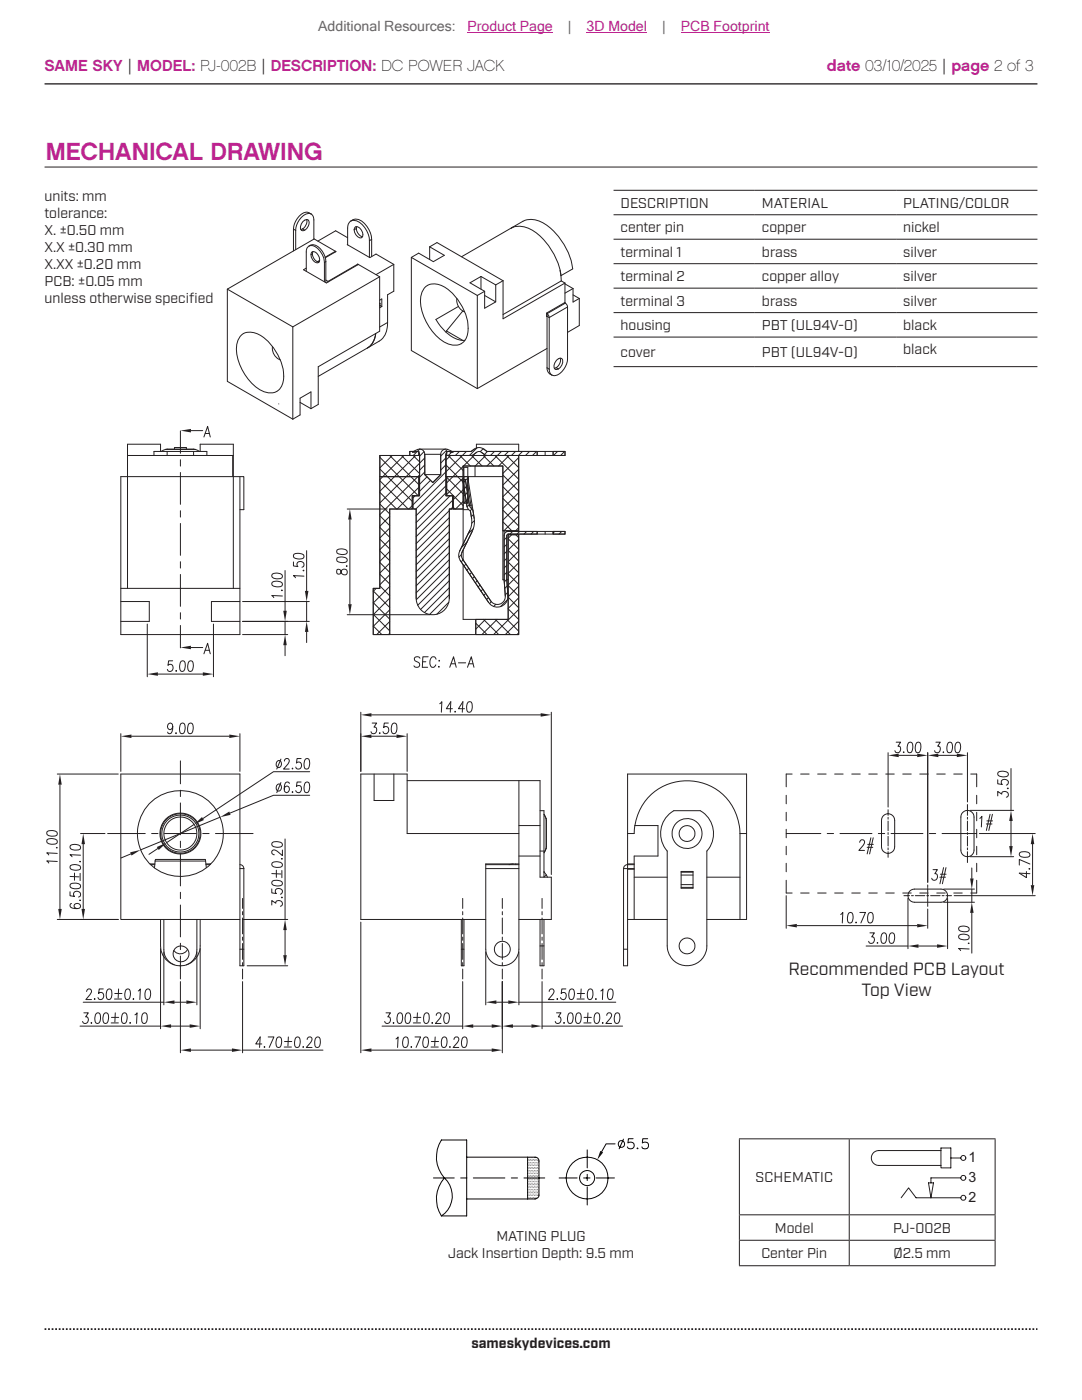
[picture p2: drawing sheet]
<svg xmlns="http://www.w3.org/2000/svg" width="216mm" height="279mm" viewBox="0 0 216 279" stroke-linecap="round" stroke-linejoin="round" font-family="sans-serif">
<defs><g id="words">
<text font-size="4.9" fill="#bd238f" x="9.1" y="31.9">MECHANICAL DRAWING</text>
<g font-size="3.5" fill="#231f20">
<text x="157.3" y="194.6">Recommended PCB Layout</text>
<text x="171.9" y="198.8">Top View</text>
</g>
<g font-size="3.2" fill="#bd238f">
<text x="8.9" y="14.3">SAME SKY | MODEL: PJ-002B | DESCRIPTION: DC POWER JACK</text>
<text x="165" y="14.3">date 03/10/2025 | page 2 of 3</text>
</g>
<g font-size="2.8" fill="#63676b">
<text x="63.5" y="6.1">Additional Resources:</text>
<text x="113.3" y="6.1">|</text>
<text x="132.1" y="6.1">|</text>
</g>
<g font-size="2.8" fill="#bd238f">
<text x="93.3" y="6.1">Product Page</text>
<text x="117.1" y="6.1">3D Model</text>
<text x="135.8" y="6.1">PCB Footprint</text>
</g>
<g font-size="2.8" fill="#231f20">
<text x="8.9" y="40.2">units: mm</text>
<text x="123.8" y="41.4">DESCRIPTION</text>
<text x="152" y="41.4">MATERIAL</text>
<text x="180.2" y="41.4">PLATING/COLOR</text>
<text x="8.9" y="43.6">tolerance:</text>
<text x="8.9" y="47">X. ±0.50 mm</text>
<text x="123.8" y="46.3">center pin</text>
<text x="152" y="46.3">copper</text>
<text x="180.2" y="46.3">nickel</text>
<text x="8.9" y="50.4">X.X ±0.30 mm</text>
<text x="8.9" y="53.8">X.XX ±0.20 mm</text>
<text x="123.8" y="51.2">terminal 1</text>
<text x="152" y="51.2">brass</text>
<text x="180.2" y="51.2">silver</text>
<text x="8.9" y="57.1">PCB: ±0.05 mm</text>
<text x="123.8" y="56.1">terminal 2</text>
<text x="152" y="56.1">copper alloy</text>
<text x="180.2" y="56.1">silver</text>
<text x="8.9" y="60.5">unless otherwise specif</text>
<text x="37.7" y="60.5">ied</text>
<text x="123.8" y="61">terminal 3</text>
<text x="123.8" y="65.9">housing</text>
<text x="152" y="61">brass</text>
<text x="152" y="65.9">PBT (UL94V-0)</text>
<text x="180.2" y="61">silver</text>
<text x="180.2" y="65.9">black</text>
<text x="123.8" y="71.3">cover</text>
<text x="152" y="71.3">PBT (UL94V-0)</text>
<text x="180.2" y="70.7">black</text>
<text x="193.3" y="231.9">1</text>
<text x="150.8" y="235.9">SCHEMATIC</text>
<text x="193.3" y="235.9">3</text>
<text x="193.3" y="239.8">2</text>
<text x="89.4" y="251.1">Jack Insertion Depth: 9.5 mm</text>
<text x="99" y="247.7">MATING PLUG</text>
<text x="151.9" y="251.1">Center Pin</text>
<text x="154.6" y="246">Model</text>
<text x="178.2" y="246">PJ-002B</text>
<text x="178.3" y="251.1">Ø2.5 mm</text>
<text x="94.1" y="269">sameskydevices.com</text>
</g>
</g></defs>
<path d="M8.9 16.7h198.1" fill="none" stroke="#231f20" stroke-width=".26"/>
<path d="M8.9 265.3h198.1" fill="none" stroke="#231f20" stroke-width=".35" stroke-dasharray=".4 .4 .4 .4 .4 .4" stroke-dashoffset=".7" stroke-linecap="butt"/>
<g fill="none" stroke="#231f20" stroke-width=".2">
<path d="M36 86v4.5M36 91.7v1.3M36 94.3v6.4M55.6 80.6h.1M36 101.9v1.3M36 104.5v6.3M36 112.1v1.3M36 114.6v6.4M36 122.3v1.2M36 124.8v4.5M24.1 146.4v7.5M26.2 146.9h19.6"/>
<path d="M36 151.8v4.6M36 157.7v1.3M47.9 146.4v7.5M21.5 166.3h7.5M30.3 166.3h1.2M32.8 166.3h6.4M36 160.2v6.4M36 167.9v1.2M36 170.4v6.4M36 178.1v1.2M40.5 166.3h1.2M43 166.3h7.5"/>
<path d="M92.3 179.3v2M100.2 179.3v2M108.2 179.3v2M36 180.6v6.4M36 188.2v1.3M36 190.8v4.6M92.3 181.9v.7M92.3 183.2v3.2M92.3 187v.7M92.3 188.3v3.2M92.3 192.1v.6M92.3 193.4v2"/>
<path d="M100.2 181.9v.7M100.2 183.2v3.2M100.2 187v.7M100.2 188.3v3.2M100.2 192.1v.6M100.2 193.4v2M108.2 181.9v.7M108.2 183.2v3.2M108.2 187v.7M108.2 188.3v3.2M108.2 192.1v.6M108.2 193.4v2"/>
</g>
<g fill="#231f20">
<path d="M24.1 146.9l2.1-.3v.7z"/>
<path d="M45.8 146.6l2.1 .3-2.1 .4z"/>
</g>
<path d="M34.5 145a.55 .55 0 0 1-.9 .5 .64 .64 0 0 1-.1-.8 .64 .64 0 0 1 .8-.3 1.59 1.59 0 0 1-.4 2l-.4-.1v-.2M35.1 146.2v.2zM36.1 144.4l.4-.1a.99 .99 0 0 1 .4 1.2l-.2 .8-.4 .1a.99 .99 0 0 1-.5-1.2zM37.7 144.4l.4-.1a.99 .99 0 0 1 .4 1.2l-.2 .8-.5 .1a.95 .95 0 0 1-.4-1.2zM16.1 166.3h4.8M16.6 168.5v12.9M16.1 183.5h7.5" fill="none" stroke="#231f20" stroke-width=".2"/>
<g fill="#231f20">
<path d="M16.3 181.4h.7l-.4 2.1z"/>
<path d="M16.6 166.3l.4 2.2h-.7z"/>
</g>
<g fill="none" stroke="#231f20" stroke-width=".2">
<path d="M11.4 154.5h12.2M12 156.6v24.8M14 178v.8l.9 .1a.66 .66 0 0 1 .1-.9 .66 .66 0 0 1 .9 0 .66 .66 0 0 1 0 .9l-.2 .1M14 174.9l1.8 .1M14.1 176.4l.3-.1a2.06 2.06 0 0 1 1.6 .2l.1 .4a.99 .99 0 0 1-1.2 .5l-.8-.3zM14.1 172.8a1.96 1.96 0 0 1 1.9 0l.1 .4a1.19 1.19 0 0 1-1.7 .4l-.3-.2zM14.1 168.7a1.9 1.9 0 0 1 1.9 .1l.1 .4a.99 .99 0 0 1-1.2 .5l-.8-.3zM14.9 174.2v1.5M15.9 179.7h.2zM15.9 171.9l.2 .1zM16 174.3v1.4M16.1 170.7l-2.1-.1 .4 .4"/>
<path d="M11.4 183.5h12.2M14.3 180.3a.44 .44 0 0 0-.2 .7 1.94 1.94 0 0 0 1.9 .1 .6 .6 0 0 0-.5-.8 .6 .6 0 0 0-.6 .8l.5 .2"/>
</g>
<g fill="#231f20">
<path d="M11.6 181.4h.7l-.3 2.1z"/>
<path d="M12 154.5l.3 2.1h-.7z"/>
</g>
<path d="M9.4 167.6a1.9 1.9 0 0 1 1.9 .1l.1 .4a.99 .99 0 0 1-1.2 .4l-.8-.3zM9.4 165.9l.3-.1a2.06 2.06 0 0 1 1.6 .3l.1 .4a.99 .99 0 0 1-1.2 .4l-.8-.3zM11.2 169.2h.2zM11.4 171.9l-2.1-.1 .4 .4M11.4 170.3l-2.1-.1 .4 .4M32 189.3v16M39.9 189.3v16M16 204.8h16M34.1 204.8h3.7" fill="none" stroke="#231f20" stroke-width=".2"/>
<g fill="#231f20">
<path d="M37.8 204.4l2.1 .4-2.1 .3z"/>
<path d="M32 204.8l2.1-.4v.7z"/>
</g>
<g fill="none" stroke="#231f20" stroke-width=".2">
<path d="M32.7 190v10.5M39.3 190v10.5M16.6 200h16.1M16.7 202.1h.9l-.5 .8a.63 .63 0 0 1 .4 1 .63 .63 0 0 1-1 0M18.2 204v.3zM19.2 202.2l.4-.1a.99 .99 0 0 1 .5 1.2l-.3 .8-.4 .2a.99 .99 0 0 1-.5-1.3zM20.8 202.2l.4-.1a.95 .95 0 0 1 .4 1.2l-.2 .8-.4 .2a.99 .99 0 0 1-.5-1.3zM22.2 204.1h1.4M22.2 203h1.5M23 202.1l-.1 1.9M24.5 202.2l.4-.1a.99 .99 0 0 1 .5 1.2l-.3 .8-.4 .2a.95 .95 0 0 1-.4-1.3zM26 204v.3z"/>
<path d="M26.9 202.5l.5-.4-.2 2.2M28.6 202.2l.4-.1a.99 .99 0 0 1 .4 1.2l-.3 .8-.4 .2a.99 .99 0 0 1-.4-1.3zM34.8 200h2.4"/>
</g>
<g fill="#231f20">
<path d="M37.2 199.7l2.1 .3-2.1 .4z"/>
<path d="M32.7 200l2.1-.3v.7z"/>
</g>
<g fill="none" stroke="#231f20" stroke-width=".2">
<path d="M17.3 197.9l.3-.5h.4l.2 .2a.74 .74 0 0 1-.2 .9l-.9 1h1.2M18.9 199.3v.2zM20.6 197.4h-.8l-.1 .9a.69 .69 0 0 1 1.1 .4 .69 .69 0 0 1-.9 .8l-.4-.4M21.5 197.5l.4-.1a.99 .99 0 0 1 .4 1.2l-.3 .8-.4 .1a.99 .99 0 0 1-.4-1.2zM22.8 199.4h1.5M22.9 198.3h1.4M23.7 197.4l-.1 1.8M25.2 197.5l.4-.1a.99 .99 0 0 1 .4 1.2l-.3 .8-.4 .1a1.24 1.24 0 0 1-.3-1.7zM26.6 199.3v.2zM27.6 197.8l.4-.4-.1 2.1M29.2 197.5l.4-.1a.99 .99 0 0 1 .4 1.2l-.3 .8-.4 .1a.99 .99 0 0 1-.4-1.2zM36 195.9v14.2"/>
<path d="M48.4 195.9v14.2M38.1 209.6h8.2M48.4 209.6h16"/>
</g>
<g fill="#231f20">
<path d="M36 209.6l2.1-.4v.7z"/>
<path d="M46.3 209.2l2.1 .4-2.1 .3z"/>
</g>
<g fill="none" stroke="#231f20" stroke-width=".2">
<path d="M48.4 179.3v2M56.9 167.4v16.1M48.4 181.9v.7M48.4 183.2v3.2M48.4 187v.7M48.4 188.3v3.2M48.4 192.1v.6M48.4 193.4v2M48.4 183.5h9M49.3 192.7h8.1M56.9 185.6v5M52.2 208.3h-1.2l.9-1.4-.1 2.1"/>
<path d="M52.8 208.9v.1zM53.5 206.9h1.2l-1 2.1M55.4 207.1l.4-.2a.95 .95 0 0 1 .4 1.3l-.3 .8h-.4a.94 .94 0 0 1-.4-1.1zM56.7 209h1.5M56.8 207.9h1.4M57.5 206.9v1.8M59.1 207.1l.4-.2a.99 .99 0 0 1 .4 1.3l-.3 .8h-.4a.91 .91 0 0 1-.4-1.1zM60.5 208.9v.1zM61.3 207.5v-.2a.52 .52 0 0 1 .8-.2l.2 .2-.1 .5-1.1 1.2h1.2M63.1 207.1l.4-.2a.99 .99 0 0 1 .4 1.3l-.3 .8h-.4a.94 .94 0 0 1-.4-1.1z"/>
</g>
<g fill="#231f20">
<path d="M56.5 190.6h.7l-.3 2.1z"/>
<path d="M56.9 183.5l.3 2.1h-.7z"/>
</g>
<g fill="none" stroke="#231f20" stroke-width=".2">
<path d="M54.2 177.4v.8l.9 .1-.2-.5a.75 .75 0 0 1 .8-.5 .75 .75 0 0 1 .7 .7l-.3 .4-.2 .1M54.2 174.3l1.9 .1M54.3 175.9a2.01 2.01 0 0 1 1.9 .1l.2 .4a.99 .99 0 0 1-1.3 .4l-.8-.3-.1-.2zM54.3 172.2a1.59 1.59 0 0 1 2.1 .3v.2a.99 .99 0 0 1-1.3 .4l-.8-.3-.1-.2zM54.3 168.2a2.01 2.01 0 0 1 1.9 .1l.2 .4a.99 .99 0 0 1-1.3 .4l-.8-.3-.1-.2zM55.1 173.7v1.4M56.1 179.1h.3zM56.1 171.4h.3zM56.2 173.7v1.5M56.4 169.6v1.2l-1.1-.9-.7-.3-.4 .3v.4l.5 .3M54.2 180.6v-.9l.8 .6a.63 .63 0 0 1 1-.5 .63 .63 0 0 1-.1 1.1M72 184v26.1"/>
<path d="M100.2 195.9v14.2M74.1 209.6h24"/>
</g>
<g fill="#231f20">
<path d="M98.1 209.2l2.1 .4-2.1 .3z"/>
<path d="M72 209.6l2.1-.4v.7z"/>
</g>
<g fill="none" stroke="#231f20" stroke-width=".2">
<path d="M92.3 195.9v9.4M100.2 195.9v9.4M76.2 204.8h16.1M79 207.3l.4-.4-.1 2.1M80.6 207.1l.4-.2a.99 .99 0 0 1 .5 1.3l-.3 .8h-.4a.94 .94 0 0 1-.5-1.1zM82.1 208.9v.1zM82.8 206.9h1.1l-.9 2.1M84.7 207.1l.4-.2a.99 .99 0 0 1 .4 1.3l-.3 .8h-.4a.94 .94 0 0 1-.4-1.1zM86 209h1.5M86.1 207.9h1.4M86.8 206.9l-.1 1.8M88.4 207.1l.4-.2a.99 .99 0 0 1 .4 1.3l-.3 .8h-.4a.94 .94 0 0 1-.4-1.1z"/>
<path d="M89.8 208.9v.1zM90.6 207.5l.3-.6h.4l.3 .4-.3 .7-.9 1h1.1M92.4 207.1l.4-.2a.95 .95 0 0 1 .4 1.3l-.3 .8h-.4a.94 .94 0 0 1-.4-1.1zM94.4 204.8h3.7"/>
</g>
<g fill="#231f20">
<path d="M98.1 204.4l2.1 .4-2.1 .3z"/>
<path d="M92.3 204.8l2.1-.4v.7z"/>
</g>
<g fill="none" stroke="#231f20" stroke-width=".2">
<path d="M100.2 195.9v9.4M108.2 195.9v9.4M77 202.1h.9l-.5 .8a.63 .63 0 0 1 .4 1 .63 .63 0 0 1-1 0M78.5 204v.3zM79.5 202.2l.4-.1a1.24 1.24 0 0 1 .3 1.8l-.1 .2-.5 .2a.99 .99 0 0 1-.4-1.3zM81.1 202.2l.4-.1a.99 .99 0 0 1 .4 1.2l-.2 .8-.4 .2a.99 .99 0 0 1-.5-1.3zM82.5 204.1h1.4M82.5 203h1.5M83.3 202.1l-.1 1.9M84.8 202.2l.4-.1a.99 .99 0 0 1 .4 1.2l-.2 .8-.5 .2a.99 .99 0 0 1-.4-1.3zM86.2 204v.3zM87 202.6l.4-.5h.3l.3 .4-.3 .8-.8 1h1.1"/>
<path d="M88.8 202.2l.5-.1a.95 .95 0 0 1 .4 1.2l-.3 .8-.4 .2a.99 .99 0 0 1-.4-1.3zM102.4 204.8h3.6M108.2 204.8h16"/>
</g>
<g fill="#231f20">
<path d="M100.2 204.8l2.2-.4v.7z"/>
<path d="M106 204.4l2.2 .4-2.2 .3z"/>
</g>
<g fill="none" stroke="#231f20" stroke-width=".2">
<path d="M96.9 190v10.5M103.5 190v10.5M99 200h2.4M103.5 200h19.4M111 202.1h.9l-.5 .8a.63 .63 0 0 1 .5 1 .63 .63 0 0 1-1.1 0M112.6 204l-.1 .3zM113.5 202.2l.4-.1a.99 .99 0 0 1 .5 1.2l-.3 .8-.4 .2a.99 .99 0 0 1-.5-1.3zM115.1 202.2l.4-.1a.99 .99 0 0 1 .5 1.2l-.3 .8-.4 .2a.95 .95 0 0 1-.4-1.3zM116.5 204.1h1.4M116.5 203h1.5M117.3 202.1l-.1 1.9M118.8 202.2l.4-.1a.99 .99 0 0 1 .5 1.2l-.3 .8-.4 .2a.99 .99 0 0 1-.5-1.3z"/>
<path d="M120.3 204v.3zM121.1 202.6l.3-.5h.3l.3 .2a.77 .77 0 0 1-.2 1l-.9 1h1.1M122.9 202.2l.4-.1a.99 .99 0 0 1 .4 1.2l-.3 .8-.4 .2a.99 .99 0 0 1-.4-1.3z"/>
</g>
<g fill="#231f20">
<path d="M96.9 200l2.1-.3v.7z"/>
<path d="M101.4 199.7l2.1 .3-2.1 .4z"/>
</g>
<g fill="none" stroke="#231f20" stroke-width=".2">
<path d="M72 146.4v7.5M74.1 146.9h5M81.2 146.4v7.5M109.6 197.9l.3-.5h.4l.2 .2a.77 .77 0 0 1-.2 .9l-.9 1h1.1M111.2 199.3v.2zM112.9 197.4h-.8l-.1 .9 .5-.2a.75 .75 0 0 1 .5 .8 .75 .75 0 0 1-.7 .6l-.4-.2v-.2M113.8 197.5l.4-.1a.99 .99 0 0 1 .4 1.2l-.3 .8-.4 .1a.99 .99 0 0 1-.4-1.2zM115.1 199.4h1.5M115.2 198.3h1.4M116 197.4l-.1 1.8M117.5 197.5l.4-.1a.99 .99 0 0 1 .4 1.2l-.3 .8-.4 .1a.99 .99 0 0 1-.4-1.2zM118.9 199.3v.2z"/>
<path d="M119.9 197.8l.4-.4-.1 2.1M121.5 197.5l.4-.1a.95 .95 0 0 1 .4 1.2l-.3 .8-.4 .1a.99 .99 0 0 1-.4-1.2z"/>
</g>
<g fill="#231f20">
<path d="M72 146.9l2.1-.3v.7z"/>
<path d="M79.1 146.6l2.1 .3-2.1 .4z"/>
</g>
<path d="M72 142.1v11.8M74.1 142.7h33.8M74.3 144.3h.9l-.6 .8a.67 .67 0 0 1 .6 .8 .67 .67 0 0 1-.8 .5l-.2-.1-.2-.3M75.7 146.3l.1-.1 .1 .1-.1 .1zM77.5 144.3h-.8l-.1 .9a.68 .68 0 0 1 1 .3 .68 .68 0 0 1-.5 .9 .48 .48 0 0 1-.7-.4M78.4 144.4l.4-.1a.99 .99 0 0 1 .4 1.2l-.3 .8-.4 .1a.99 .99 0 0 1-.4-1.2zM110 142.1v32.4" fill="none" stroke="#231f20" stroke-width=".2"/>
<g fill="#231f20">
<path d="M72 142.7l2.1-.4v.7z"/>
<path d="M107.9 142.3l2.1 .4-2.1 .3z"/>
</g>
<path d="M29.4 124.5v10.6M31.5 134.5h9M42.6 124.5v10.6M87.7 140.4l.5-.4-.1 2.1M90.3 141.4h-1.2l.9-1.4-.2 2.1M90.8 141.9v.2zM92.7 141.4h-1.2l.9-1.4-.2 2.1M93.4 140.1l.4-.1a.99 .99 0 0 1 .4 1.2l-.3 .9h-.4a.99 .99 0 0 1-.4-1.2z" fill="none" stroke="#231f20" stroke-width=".2"/>
<g fill="#231f20">
<path d="M29.4 134.5l2.1-.3v.7z"/>
<path d="M40.5 134.2l2.1 .3-2.1 .4z"/>
</g>
<path d="M56.9 113.9v8M34.5 131.9h-.9l-.1 .9a.69 .69 0 0 1 1.1 .4 .69 .69 0 0 1-.8 .8l-.4-.4M35.2 133.8v.2zM36.1 132l.5-.1a.95 .95 0 0 1 .4 1.2l-.3 .8-.4 .1a.99 .99 0 0 1-.4-1.2zM37.7 132l.4-.1a.99 .99 0 0 1 .5 1.2l-.3 .8-.4 .1a.99 .99 0 0 1-.4-1.2zM48.4 126.6h9M48.4 124h9M56.9 124v2.6M56.9 128.8v2.1" fill="none" stroke="#231f20" stroke-width=".2"/>
<g fill="#231f20">
<path d="M56.9 126.6l.3 2.2h-.7z"/>
<path d="M56.5 121.9h.7l-.3 2.1z"/>
</g>
<path d="M54.3 116.2a1.92 1.92 0 0 1 1.9 .1l.2 .4a.95 .95 0 0 1-1.3 .4l-.8-.3-.1-.2zM54.3 114.6a1.59 1.59 0 0 1 2.1 .3v.2a.99 .99 0 0 1-1.3 .4l-.8-.3-.1-.2zM56.1 117.8h.3zM56.4 118.9l-2.2-.1 .4 .5M61.2 109.9v8M48.4 124h13.3M48.4 120.1h13.3M61.2 120.1v3.9M61.2 126.1v2.1" fill="none" stroke="#231f20" stroke-width=".2"/>
<g fill="#231f20">
<path d="M61.2 124l.3 2.1h-.7z"/>
<path d="M60.8 117.9h.7l-.3 2.2z"/>
</g>
<g fill="none" stroke="#231f20" stroke-width=".2">
<path d="M58.6 112.1v.8l.8 .2a.69 .69 0 0 1 .4-1.1 .69 .69 0 0 1 .9 .8l-.1 .3-.3 .1M58.6 110.6a2.05 2.05 0 0 1 2 .1l.1 .4a1.19 1.19 0 0 1-1.7 .3l-.4-.1zM60.5 113.9h.2zM60.7 115l-2.1-.1 .4 .4M156.9 158.7v1.7M158.1 154.5h-1.2v2.5M159.8 154.5h1.7M163.2 154.5h1.6M166.5 154.5h1.7M170 154.5h1.7M173.3 154.5h1.7M176.7 154.5h1.7"/>
<path d="M180.1 154.5h1.7M183.5 154.5h1.7M186.9 154.5h1.7M190.3 154.5h1.7M193.7 154.5h1.2v2.5M194.9 158.7v1.7M156.9 178.8v6.5M156.9 166.3h6.9M156.9 162.1v1.7M156.9 165.5v1.7M156.9 168.9v1.7M156.9 172.3v1.7"/>
<path d="M156.9 175.7v2.5h1.2M159.8 178.2h1.7M163.2 178.2h1.6M165.1 166.3h1.2M166.5 178.2h1.7M167.6 166.3h6.4M170 178.2h1.7M173.3 178.2h1.7M175.3 166.3h1.2M176.3 162.8a1.32 1.32 0 0 1 1.4-.3 1.32 1.32 0 0 1 .8 1.2v5.3a1.31 1.31 0 0 1-1.3 1.3 1.31 1.31 0 0 1-1.3-1.3v-5.3zM176.7 178.2h1.7M177.2 161.6v1.1"/>
<path d="M177.2 163.1v.4M177.2 163.9v1.9M177.2 166.2v.3M177.2 166.9v1.9M177.2 169.2v.4M177.2 170v1.1M177.8 166.3h6.4M180.1 178.2h1.7M180.4 178.8h1.1M181.2 178.7v.1M181.9 178.8h.4M182.6 178.8h1.9"/>
<path d="M183.5 178.2h1.7M184.9 178.8h.4M185.1 176.6v.4M185.1 177.2v.1M185.1 177.4v.7M185.1 178.2v.1M185.1 178.4v.7M185.1 179.2v.1M185.1 179.5v.6M185.4 166.3h1.3M185.7 178.8h1.9M186.9 178.2h1.7"/>
<path d="M188 178.8h.4M188 166.3h6.9M188.8 178.8h1.1M189.1 178.8a1.3 1.3 0 0 0-1.3-1.4h-5.3a1.3 1.3 0 0 0-1.3 1.4M189.1 178.7v.1M189.1 178.8a1.3 1.3 0 0 1-1.3 1.3h-5.3a1.3 1.3 0 0 1-1.3-1.3M190.3 178.2h1.7M192.1 162.1a1.3 1.3 0 0 1 1.5-.3 1.3 1.3 0 0 1 .8 1.3v6.6a1.31 1.31 0 0 1-1.4 1.3 1.31 1.31 0 0 1-1.3-1.3v-6.6l.2-.7zM193 160.6v2.1M193 163.1v.4M193 163.9v1.9M193 166.2v.3"/>
<path d="M193 166.9v1.9M193 169.2v.4M193 170v2.1M194.9 175.7v2.5h-1.2M194.9 162.1v1.7M194.9 165.5v1.7M194.9 168.9v1.7M194.9 172.3v1.7M159 184.7h24M185.1 181.4v3.9M185.1 180.2v.1M185.1 180.5v.4"/>
</g>
<g fill="#231f20">
<path d="M156.9 184.7l2.1-.3v.7z"/>
<path d="M183 184.4l2.1 .3-2.1 .4z"/>
</g>
<path d="M177.2 150.2v10.9M179.3 150.7h3.7M185.1 150.2v25.9M167.8 182.5l.4-.4-.1 2.1M169.4 182.2l.4-.1a1.19 1.19 0 0 1 .3 1.7l-.2 .3-.4 .1a.94 .94 0 0 1-.4-1.2zM170.8 184v.2zM171.6 182.1h1.1l-.9 2.1M173.4 182.2l.4-.1a.99 .99 0 0 1 .4 1.2l-.3 .8-.4 .1a.97 .97 0 0 1-.4-1.2z" fill="none" stroke="#231f20" stroke-width=".2"/>
<g fill="#231f20">
<path d="M183 150.4l2.1 .3-2.1 .4z"/>
<path d="M177.2 150.7l2.1-.3v.7z"/>
</g>
<path d="M178.8 148.1h.9l-.5 .8h.2a.67 .67 0 0 1 .2 1 .67 .67 0 0 1-1 .1v-.2M180.3 150v.2zM181.3 148.2l.4-.1a.95 .95 0 0 1 .4 1.2l-.2 .8-.5 .1a1.19 1.19 0 0 1-.3-1.7zM182.9 148.2l.4-.1a.95 .95 0 0 1 .4 1.2l-.2 .8-.4 .1a1.19 1.19 0 0 1-.4-1.7zM185.1 150.2v25.9M187.2 150.7h3.7M193 150.2v9.9" fill="none" stroke="#231f20" stroke-width=".2"/>
<g fill="#231f20">
<path d="M185.1 150.7l2.1-.3v.7z"/>
<path d="M190.9 150.4l2.1 .3-2.1 .4z"/>
</g>
<path d="M186.7 148.1h.9l-.5 .8a.66 .66 0 0 1 .5 .8 .66 .66 0 0 1-.7 .5l-.3-.1-.1-.3M188.3 150l-.1 .2zM189.2 148.2l.4-.1a1.19 1.19 0 0 1 .3 1.7l-.1 .3-.4 .1a.95 .95 0 0 1-.4-1.2zM190.8 148.2l.4-.1a1.19 1.19 0 0 1 .4 1.7l-.2 .3-.4 .1a.99 .99 0 0 1-.5-1.2zM190.4 178.8h16.2M195.4 166.3h11.2M206 168.5v8.2" fill="none" stroke="#231f20" stroke-width=".2"/>
<g fill="#231f20">
<path d="M205.7 176.7h.7l-.4 2.1z"/>
<path d="M206 166.3l.4 2.2h-.7z"/>
</g>
<g fill="none" stroke="#231f20" stroke-width=".2">
<path d="M171.5 168.1l.4-.5h.3l.3 .4-.3 .7-.8 1h1.1M173 169.1h1.2M173.1 168.5h1.2M173.8 167.2l-.8 3.2M174.2 167.2l-.7 3.2M181.2 179.3v10M186.2 173.6h.8l-.5 .8a.62 .62 0 0 1 .5 .9 .62 .62 0 0 1-1.1 0M187.5 175.1h1.2M187.7 174.5h1.1M188.3 173.2l-.7 3.2M188.8 173.2l-.8 3.2M189.1 179.3v10"/>
<path d="M195.5 163.3l.4-.4-.1 2.1M196.8 164.4h1.1M196.9 163.8h1.1M197.6 162.5l-.8 3.2M198 162.5l-.7 3.2M203.5 170.2l.3-.2a1.63 1.63 0 0 1 1.7 .5v.2a.99 .99 0 0 1-1.2 .4l-.8-.3-.1-.2zM204.8 173.9v1.2l-1.4-.8 2.1 .1M205.3 173.4h.2zM205.5 172.4l-2.1-.9v1.1M172.8 188.8h8.4M183.3 188.8h3.7"/>
</g>
<g fill="#231f20">
<path d="M187 188.5l2.1 .3-2.1 .4z"/>
<path d="M181.2 188.8l2.1-.3v.7z"/>
</g>
<path d="M188.3 177.4h6.1M193.9 173.2v2.1M193.9 177.4v2.7M173.6 186.2h.9l-.6 .8a.64 .64 0 0 1 .5 .9 .64 .64 0 0 1-1 .2l-.1-.2M175.1 188.1v.2zM176.1 186.3l.4-.1a.99 .99 0 0 1 .4 1.2l-.3 .8-.4 .1a.97 .97 0 0 1-.4-1.2zM177.7 186.3l.4-.1a.95 .95 0 0 1 .4 1.2l-.3 .8-.4 .1a.97 .97 0 0 1-.4-1.2zM188.3 180.1h6.1M193.9 182.2v8" fill="none" stroke="#231f20" stroke-width=".2"/>
<g fill="#231f20">
<path d="M193.6 175.3h.7l-.4 2.1z"/>
<path d="M193.9 180.1l.4 2.1h-.7z"/>
</g>
<path d="M201.7 153.4v8.3M193.6 171h8.7M193.6 161.7h8.7M201.7 163.8v5.1M191.4 186.6a1.92 1.92 0 0 1 1.9 .1l.1 .4a.94 .94 0 0 1-1.2 .4l-.8-.2-.1-.3zM191.4 185a1.86 1.86 0 0 1 1.9 .1l.1 .4a.94 .94 0 0 1-1.2 .4l-.8-.2-.1-.3zM193.2 188.2l.2 .1zM193.4 189.4l-2.1-.1 .4 .4" fill="none" stroke="#231f20" stroke-width=".2"/>
<g fill="#231f20">
<path d="M201.4 168.9h.7l-.4 2.1z"/>
<path d="M201.7 161.7l.4 2.1h-.7z"/>
</g>
<g fill="none" stroke="#231f20" stroke-width=".2">
<path d="M55.4 156.6a.43 .43 0 0 1 .7 .2 .65 .65 0 0 1-.1 .8 .65 .65 0 0 1-.8 .1 .94 .94 0 0 1 .2-1.1zM56.1 156.2l-.9 2M57.7 156.4v-.2l-.4-.1a1.19 1.19 0 0 0-.6 1.4l.2 .6a.59 .59 0 0 0 .9-.5 .59 .59 0 0 0-.8-.6l-.3 .5M58.4 158v.2zM60.1 156.1h-.8l-.2 .9 .6-.2a.75 .75 0 0 1 .5 .8 .75 .75 0 0 1-.7 .6l-.4-.2-.1-.2M61 156.2l.4-.1a.99 .99 0 0 1 .4 1.2l-.3 .8-.4 .1a.99 .99 0 0 1-.4-1.2zM61.8 158.7h-7.2l-8.7 3.6M199.1 158.8v-.8l.8 .5a.63 .63 0 0 1 1-.5 .63 .63 0 0 1-.1 1.1M199.1 155.6v.8l.9 .2-.2-.6a.75 .75 0 0 1 .8-.4 .75 .75 0 0 1 .6 .6l-.2 .4-.2 .1M199.2 154.1a2.01 2.01 0 0 1 1.9 .1l.1 .4a.99 .99 0 0 1-1.2 .4l-.8-.2-.1-.3zM201 157.3h.2zM26.1 170.4l-1.9 .8"/>
<path d="M43.9 163.1l-15.8 6.5"/>
</g>
<g fill="#231f20">
<path d="M26 170.1l2.1-.5-1.9 1.1z"/>
<path d="M43.9 163.1l1.9-1.1 .2 .6z"/>
</g>
<g fill="none" stroke="#231f20" stroke-width=".2">
<path d="M45.4 57.7v18.4l13 7.6M45.4 57.7l13 7.5M58.6 45.7l.4 .3M58.6 45.7v4.4M59 46v3.8M60.4 45.7l.4 .2M60.4 45.7l-.4 .1M60.6 44.1a.66 .66 0 0 1 .9-.1 1.48 1.48 0 0 1-1.3 2 1.35 1.35 0 0 1 .4-1.9zM61.2 43.8a1.76 1.76 0 0 1-.8 1.9M61.6 49.1a1.31 1.31 0 0 1 1.8 .1 4 4 0 0 1 1.6 3M62.1 42.7a2.45 2.45 0 0 0-2.7 1.8l-.4 1.5M62.1 42.7a1.55 1.55 0 0 0-2.4 .4 4.1 4.1 0 0 0-1.1 2.6"/>
<path d="M62.1 42.7a1.32 1.32 0 0 1 .5 1.2v3.8M62.2 50.4l.1-.1a1.42 1.42 0 0 1 1.2 2.1 1.43 1.43 0 0 1-1.3-2zM62.3 50.7l.3 .9a1.27 1.27 0 0 0 1.1 .7M62.3 50.7l-.2 .1M62.5 50.2l-.2 .5M63.7 52.1l-.2 .2M63.8 52l-.5 .2M64.7 52.4a3.7 3.7 0 0 0-2.5-3.4 1.07 1.07 0 0 0-1.1 1.3v3.8M64.7 52.4v3.8M64.9 51.4l2.1-1.2-4.3-2.5-17.3 10M65 55.9l.5 .3M65 52.2v4.2"/>
<path d="M65 52.2l-.3 .2M65.5 56.2v.1M66.9 50.3v-.2l-2 1.2M69.4 47.4l-2.4-1.3-3.6 2M69.4 48.8l4.4 2.6 1.2-.7 3.6 2.1M70 44.1a2.57 2.57 0 0 1 3 1.6 4.1 4.1 0 0 1 .7 2.3M70 44.1l-.2 .1a1.59 1.59 0 0 0-.4 1.3v3.4M70 44.1a1.73 1.73 0 0 1 2.4 .2 4.9 4.9 0 0 1 1.8 3.5M70.8 45.4l.1-.1a1.43 1.43 0 0 1 1.3 2.1 1.48 1.48 0 0 1-1.4-2zM71.1 45.6a1.76 1.76 0 0 0 1.2 1.6M71.1 45.6l-.4 .3M71.2 45.2l-.1 .4"/>
<path d="M71.4 52.7l4.4 2.5M71.4 52.7v.1M71.4 52.7l-5.9 3.5M71.5 52.8l-6.4 3.7-4.5-2.7 .5-.3M73.7 48v3.4M74.2 47.8v3.4M74.2 47.8l-.5 .2M75.8 55.2l-17.4 10M75.8 55.2v10.9l-12.3 7.1v7.5l-1.4 .9M75.8 59.9l.4-.2v1.5M78.6 52.8v5.3l-1.3 .7v5.6M78.6 52.8l-3.6 2"/>
<path d="M82.1 51.4l13.1 7.6M84.9 57.2a3.5 3.5 0 0 1 4.4 .5 10.1 10.1 0 0 1 4 8.8 2.62 2.62 0 0 1-3.6 2.2 9.9 9.9 0 0 1-5.7-9.7l.3-1zM85.7 49.3l3 1.7-2.2 1.2-3-1.7-1.4 .9v18.6l13.1 7.6M85.7 49.3l1.5-.9 13.2 7.6M85.7 49.3v2.5M91.2 59.5a2.56 2.56 0 0 0 1.5 2.7M92.1 51.2l12.3-7a5 5 0 0 1 5.5 1.4 13.4 13.4 0 0 1 4.4 8.1l-2.4 1.3-.2-1.1M95.2 59v18.6M96 55.2l-2.2 1.2 2.9 1.7M96 55.2v2.5M96 55.2l2.9 1.7M96.7 58.1l-1.5 .9"/>
<path d="M96.7 59l2.2 1.2M98.9 56.9v3.3l-2.2 1.3v-3.4M100.4 56l-1.5 .9M100.4 56v7.6l12.3-7.1M102 45.5a5 5 0 0 1 5.5 1.4 13.3 13.3 0 0 1 4.5 9.2M102.4 45.3l-.4 .2M112 56.1l-11.6 6.7M112 56.1l.7 .4M112.7 56.7l1.6 .9M112.7 56.5v3.9l-3.6 2.1 .1 .6M114.3 57.6v2.7l1.3-.7M114.3 58.9l1.3 .7"/>
<path d="M114.3 57.6l-1.6 .9M115.6 59.6v5.4l-2.4 1.3M48.2 66.8a3.5 3.5 0 0 1 4.3 .5 9.5 9.5 0 0 1 3.9 9.2 2.54 2.54 0 0 1-3.5 1.7 9.9 9.9 0 0 1-5.6-9.6l.3-1zM54.4 69.2a2.54 2.54 0 0 0 1.5 2.6M58.4 65.2v18.5M75 66.6a3.7 3.7 0 0 1-1.7 2.9 3.6 3.6 0 0 0 1.7-2.9zM75.8 60.5h.1M75.8 60.5v.6M75.8 61l.4 .2M75.8 60.5v.1M76.2 61.2l-.4 .2M77.3 64.4a4.1 4.1 0 0 1-1.7 3.7l-12.1 7"/>
<path d="M77.3 64.4l-1.5 .9M89.1 66l3.2 1.9M89.1 66l-.1 .2M91.5 61.2l-4.5 2.6a8 8 0 0 0 5.3 4.1h.5M92.3 62.1l-3.2 3.9M109.1 62.6h.1M109.1 63.1l.5 .3M109.2 69.5l-14 8.1M109.2 73.4a1.43 1.43 0 0 0 .9 1.5 1.34 1.34 0 0 1-.5-1.2M109.2 73.4l.4 .3M109.2 62.6v10.8M109.2 62.6l.4 .8"/>
<path d="M109.6 63.4v10.3M111 73.4l-.4 .1M111 73.4l.4 .2M111.2 71.8a.69 .69 0 0 1 1-.2 1.5 1.5 0 0 1-1.4 2.1 1.37 1.37 0 0 1 .4-1.9zM111.8 71.5a1.81 1.81 0 0 1-.8 1.9M112.7 60.4l.1 .1M112.8 60.5l-3.6 2.1M112.8 60.5l.4 .8M113.2 61.3v10.3a3.9 3.9 0 0 1-2.2 3.3h-.9M113.2 61.3l-3.6 2.1M59.9 80.3l2.2 1.3M62.1 81.6l-.1-3.4-2.1 1.3v3.3l-1.5 .9"/>
<path d="M55.4 151.9a.43 .43 0 0 1 .7 .2 .73 .73 0 0 1-.6 1.1 .78 .78 0 0 1-.1-1.3zM56.1 151.5l-.9 2M56.8 151.9v-.3l.3-.2h.3l.3 .4-.2 .7-.9 1h1.1M58.4 153.3v.2zM60.1 151.4h-.8l-.2 .9a.68 .68 0 0 1 1.2 .4 .68 .68 0 0 1-.9 .8l-.2-.1-.2-.3M61 151.5l.4-.1a1.19 1.19 0 0 1 .3 1.7l-.2 .3-.4 .1a.97 .97 0 0 1-.4-1.2zM61.8 154h-7.2l-14.1 9.4M29.9 172.4h1M30.1 172.6h.8M31 171.8h10M31 171.8l-.2 1.4M31.5 169.3l-1.8 1.2"/>
<path d="M38.7 164.5l-5.5 3.7M41 171.8v-.3h-10v.3M41 171.8l.2 1.4M41.1 172.6h.8M41.1 172.4h.9M41.9 172.4v.1M47.9 172.6a.77 .77 0 0 1 .8 .7M47.9 173.3h.8M48.7 173.3v19.4h-.8v-38.2h-23.8v29h23.8M32 183.5v5.3a4 4 0 0 0 2.8 3.8M37.4 189.5a1.6 1.6 0 0 1-2.7 .2M39.3 183.5v6.1a3.3 3.3 0 0 1-3.3 3.1 3.3 3.3 0 0 1-3.3-3.1v-6.1"/>
<path d="M39.9 183.5v5.3a4 4 0 0 1-2.7 3.8M47.9 189.4h.8"/>
<circle cx="36" cy="166.4" r="8.6"/>
<circle cx="36" cy="166.3" r="4"/>
<circle cx="36" cy="166.4" r="3.3"/>
<circle cx="36" cy="166.4" r="3.7"/>
<circle cx="36" cy="166.4" r="4.1"/>
<circle cx="36.1" cy="190.4" r="1.59"/>
</g>
<g fill="#231f20">
<path d="M31.3 169l1.9-.8-1.5 1.4z"/>
<path d="M38.7 164.5l1.6-1.4 .4 .6z"/>
</g>
<g fill="none" stroke="#231f20" stroke-width=".2">
<path d="M25.4 90.9h21.2M30.7 90.9v-.8h10.6v.8M32 90.1v-1.4h-6.6v28.7M33 89.7l-.8 .4M33 89.7h6M33.4 90.1v.8M34.8 89.6v-.3h2.4v.3M38.6 90.1v.8M39 89.7l.8 .4M39.9 90.1v-1.4h6.7v28.7M46.4 90.9v4.2M47.9 95.1v31.5h-23.8v-31.5h24.6v6.6h-.8"/>
<path d="M75.8 95.1h7.8v3.8h-1.3v2.7h-4.5v25h-3.3v-9.2h1.3zM75.8 95.9l5.7 5.7M75.8 91.3l7.7 7.6M75.8 93.6l6.5 6.5M75.8 95.1h7.9M75.8 90.9h7.9v4.2h-7.9zM75.8 98.3l3.3 3.3M75.9 90.9l-.1 .1M77.8 90.9l5.8 5.8M78.3 90.9l-2.5 2.5M80.1 90.9l3.6 3.6M80.6 90.9l-4.8 4.8"/>
<path d="M81.8 90.1h1.8v.8h-1.8zM81.9 90.1l-.1 .1M82.4 98.9v2.4M82.4 90.9l1.3 1.3M82.8 98.9l-.4 .5M82.9 90.9l-7.1 7.1M83.3 90.1l-.8 .8M83.6 90.9v-.8h-1.8v.8M83.6 95.1v3.8M83.6 97.3l-4.4 4.3M83.7 89.6h5.3M83.7 94.8l-7.9 7.9"/>
<path d="M83.7 90.9h-7.9v26.5h-1.3v9.2h29v-20M83.7 90.6v8.3h-1.4v2.7M83.7 90.6v-.2a.53 .53 0 0 0-.9-.2h-.5a1.87 1.87 0 0 1 2-.4l.3 .2 .2 .7M83.7 90.6v8.3h-1.3v2.4M83.7 89.6l-.4 .5M84.6 90.1l-.9 1M84.8 94.7h3.1M84.8 90.7h3.1M84.8 90.7v4M84.8 90.7v4l1.5 1.6 1.6-1.6v-4M84.8 91.4l-9 9M84.8 92.8l-1.1 1"/>
<path d="M84.8 94.2l-1.1 1M85.2 95.2l-1.5 1.4M85.9 95.9l-2.2 2.1M87.9 90.7v4M87.9 94.7l-1.6 1.6-1.5-1.6M87.9 93.8l1.1-1 3.4 3.4M89 91.4l-1.1 1M89 90.6v8.3h1.4v2.7M89 95.1h11.3M89 90.6v-.2a.53 .53 0 0 1 .9-.2h.5a1.87 1.87 0 0 0-2-.4l-.3 .2-.2 .7M89 90.9h14.5v15h-3.2v-12.9h-7.9v2.1h-3.4zM89 95.6l-6 6"/>
<path d="M89 90.6v8.3h1.3v2.4M89 97l-6 5.9M89 98.4l-6 5.9M89.1 95.1v3.8M89.1 97.6l3.3 3.3M89.1 95.2l3.3 3.4M89.1 95.1h3.3v6.5h-2v-2.7h-1.3zM89.3 89.7l-1.4 1.3M89.8 98.9l-6.8 6.8M89.9 90.9l-.9 .9M90.2 90.1l-.1 .1M90.3 90.1l-.8 .8 2.9 3"/>
<path d="M90.3 98.9v2.4M90.3 99.8l-7.3 7.3M91.7 90.1l-.8 .8M91.8 90.9l2.1 2.1M92.4 93v15.6M92.4 95.4l-3.3 3.3M92.4 93h7.9v22.7h.3l.2 3.2M92.4 93.1l-3.3 3.3M92.4 97.7l-2 2M92.6 93.3h.7v7.1h-.7zM92.6 95.1h.7v5.3h-.7zM93.1 90.1l-10.7 10.7"/>
<path d="M93.3 96.9l.8 4.6M93.3 95.4l-.9 .9M93.3 98.2l-.7 .8M93.3 96.8l-.7 .8M93.3 95.6l1.3 7.8M93.5 95.1v1.1M93.5 99.5l-.9 .9M93.9 90.1h-4.8v.8M93.9 90.1h-4.8v.8h4.8l.7-.2a1.22 1.22 0 0 1 1.2-.6l.8 .6M94.1 90.9l2.1 2.1M94.6 90.9l-2.1 2.1M94.8 93v2.1"/>
<path d="M95.1 89.4v-.7h8.4v1.4M95.2 89.4l-1.5 1.5M96.4 90.9l2.1 2.1M96.4 89.5l-.6 .6M96.6 90.7l.7 .2M96.9 90.9l-2.1 2.1M97.3 90.1h15.4v.8h-23.7M97.3 90.1h-.2a1.92 1.92 0 0 0-3 0h-.2M97.3 90.1h9.9v.8v-.8M97.3 90.1l-.6 .6M98.7 90.1l-.8 .8M98.7 90.9l4.8 4.8"/>
<path d="M100.1 90.1l-2.9 2.9M100.3 99.5l3.2 3.1M100.3 97.1l3.2 3.2M100.3 94.8l3.2 3.2M101.1 90.9l2.4 2.4M101.5 90.1l-.8 .8M101.6 90.9l-2.1 2.1M102.9 90.1l-.8 .8M103.4 90.9l.1 .1M103.5 90.9v15.2M103.5 93.7l-3.2 3.1M103.5 91.3l-3.2 3.2"/>
<path d="M103.5 96l-3.2 3.1M103.5 98.3l-3.2 3.2M104.3 90.1l-.8 .8M105.7 90.1l-.8 .8M107.1 90.1l-.8 .8M108.8 90.1v.8M110.4 90.1v.8M110.4 90.1h2.3v.8h-2.3zM111.3 90.1l-.8 .8M112.7 90.1l-.8 .8M24.1 117.4h23.8M74.5 117.9l3.3 3.3"/>
<path d="M75.1 117.4l-.6 .6M75.8 116.9l2 2M75.8 114.6l2 2M75.8 112.2l2 2M75.8 109.9l2 2M75.8 107.6l2 2M75.8 105.3l2 1.9M75.8 102.9l2 2M75.8 100.6l2 2M77.8 117l-3.3 3.3M77.8 119.4l-3.3 3.3M77.8 114.7l-2 2"/>
<path d="M77.8 103l-2 2M77.8 105.4l-2 2M77.8 107.7l-2 2M77.8 110l-2 2M77.8 112.4l-2 2M82.3 100.9l-.7 .7M82.4 101.3l.1 .2 .5 .1v17.8M83 119.4a3.3 3.3 0 0 0 3.3 3.3 3.3 3.3 0 0 0 3.4-3.3M83 119.4v-17.8h-5.2v25M89.7 114.5l-6.3 6.3M89.7 118.7l-4 3.9M89.7 115.9l-5.8 5.7"/>
<path d="M89.7 101.9l-6.7 6.6M89.7 103.3l-6.7 6.6M89.7 104.7l-6.7 6.6M89.7 106.1l-6.7 6.6M89.7 107.5l-6.7 6.6M89.7 111.7l-6.7 6.6M89.7 108.9l-6.7 6.6M89.7 110.3l-6.7 6.6M89.7 113.1l-6.6 6.6M89.7 117.3l-5 5M90.3 101.3l-.1 .2-.5 .1v17.8M90.3 101.2l-.3 .4"/>
<path d="M90.4 101.2l.4 .4M92.1 110.7l-.5 .5M92.4 109.8v2M92.4 101.6h-2.7v17.8M92.4 111.7l-.4 .4M92.4 100.1l-1.5 1.5M93 112.6l-.4 .4M93.2 101l.1 .4 .5 .5M93.2 108.1l-1.1 1.2M93.5 101.6l-1.1 .1M93.5 113.4l-.3 .4M93.7 100.7l-.5 .5"/>
<path d="M93.7 100.9l.4 .6M93.7 100.9l-.8-5.2-.6 .1 .9 5.2M93.8 101.9l.1 .1a5.4 5.4 0 0 1-.2 3.8l-2 4.2a1.82 1.82 0 0 0 .1 1.8l5.7 8.4a2.12 2.12 0 0 0 2.4 .8 2.12 2.12 0 0 0 1.5-2.1M94.1 101.5l.2 .3 .3 1.6M94.1 114.3l-.4 .3M94.2 101.6l-.4 .3M94.2 100.8l-.5 .1M94.4 105.5l-1 1M94.5 102.6l-.5 .5M94.6 103.4l.1 1.1-.3 1.1-2.2 4.6a1.29 1.29 0 0 0 .1 1.3l5.6 8.4a1.59 1.59 0 0 0 1.9 .7 1.59 1.59 0 0 0 1-1.7M94.7 115.1l-.4 .4M94.7 103.9l-.6 .5"/>
<path d="M95.2 115.9l-.4 .4M95.8 116.8l-.4 .3M96.4 117.6l-.4 .4M96.9 118.4l-.4 .4M97.5 119.3l-.4 .3M100.3 105.9h3.2M100.3 104.1l1.8 1.8M100.3 101.8l3.2 3.2M100.6 105.9v9.8l.2 3.2M101.1 105.9v.2M101.1 106.9v8.8M101.1 115.7l.3 3.2"/>
<path d="M101.1 107.2l-.5 .6M101.1 108.6l-.5 .6M101.1 110l-.5 .6M101.1 111.4l-.5 .6M101.1 112.8l-.5 .6M101.1 114.2l-.5 .6M101.1 115.6l-.5 .5M101.1 115.7h.3M101.1 106.9v8.8l.3 3.2M101.2 116.9l-.5 .5M101.3 119.7l-1.4 1.4M101.3 118.2l-.5 .5"/>
<path d="M101.4 106.1h11.3v.5h-11.3M101.4 106.7h2.1M101.4 106.1a.81 .81 0 0 0-.8 .8M101.4 106.6l-.3 .3M101.4 106.6v17h-9v-10.9M101.4 105.9v.2M101.4 106.1h5.8v.5h-5.8M101.4 119.2l2.1 2.1M101.4 116.8l2.1 2.2M101.4 114.5l2.1 2.1M101.4 112.2l2.1 2.1M101.4 109.9l2.1 2.1"/>
<path d="M101.4 107.5l2.1 2.1M101.4 106.7h2.1v19.9h-8.6v-3h6.5zM102.1 106.7l-.7 .7M102.3 106.1l-.5 .5M102.9 106.7l.6 .6M103.5 107.6l-2.1 2.2M103.5 110l-2.1 2.1M103.5 112.3l-2.1 2.1M103.5 114.6l-2.1 2.2M103.5 117l-2.1 2.1M103.5 119.3l-2.1 2.1M103.5 103l-2.9 2.9"/>
<path d="M103.5 100.7l-3.2 3.1M103.5 105.3l-.6 .6M103.7 106.1l-.5 .5M105.1 106.1l-.5 .5M106.5 106.1l-.5 .5M107.2 106.1v.5M108.8 106.1v.5M110.4 106.1v.5M110.4 106.1h2.3v.5h-2.3zM110.7 106.1l-.3 .3M112.1 106.1l-.5 .5M24.1 120.1h5.7v3.9h-5.7"/>
<path d="M47.9 120.1h-5.7v3.9h5.7M74.5 122.6l3.3 3.3M74.5 120.3l3.3 3.3M74.5 124.9l1.7 1.7M77.8 121.7l-3.3 3.3M77.8 124l-2.6 2.6M77.8 126.4l-.3 .2M89.5 120.2l-2.3 2.4M94.9 123.6v3M94.9 124.4l2.3 2.2M96.5 123.6l3 3M96.9 123.6l-2 2"/>
<path d="M98.1 120.1l-.4 .4M98.8 123.6l3 3M98.9 120.6l-.4 .4M99.2 123.6l-3 3M101.1 123.6l2.4 2.4M101.4 121.5l2.1 2.1M103.5 126.3l-.3 .3M103.5 121.6l-5 5M103.5 124l-2.7 2.6M74.6 154.5v5.3h4v-5.3M81.2 155.8h26.6v19.3h2.2v8.4h-6.5M103.5 155.8v33.6a3.3 3.3 0 0 1-3.3 3.3 3.3 3.3 0 0 1-3.3-3.3v-17h6.6"/>
<path d="M96.9 173.3h6.6M96.9 172.6h6.6M102.4 172.4l-.8 .2M102.9 172.4v.2M103.5 166.3h-22.3v-11.8h-9.2v29h24.9M103.5 170.8h4.3M103.5 164.8h4.3M107.8 169.8h.7M107.8 161.8h.7v13.3M108.5 173.9l.1 .2M108.6 162.5l.4 .9M108.6 174.1h-.1"/>
<path d="M108.6 174.1l.4 .5M109 163.4v5.9M109 169.3l-.4 .9M109 174.6l.2 .5M109 174.6l-.5 .4M124.4 173.3v19.4h.8v-38.2h23.8v29h-8M124.4 173.3h2.1M125.2 166.3h1.3a10.6 10.6 0 0 1 10.6-10.5 10.6 10.6 0 0 1 10.6 10.5M125.2 172.4h1.3M125.2 173.5h1.3M126.5 175.1h6.6M126.5 172.6h-1.5a.8 .8 0 0 0-.6 .7"/>
<path d="M126.6 164.8h4.7v6h-4.8v12.7M133.2 162.7l1.2-.9h5.3a5.3 5.3 0 0 1 1.3 8v19a4 4 0 0 1-3.9 3.9 4 4 0 0 1-4-3.9v-19a5.3 5.3 0 0 1 .1-7.1zM135.9 177.1h2.4M135.9 176.5h2.4M135.9 173.9h2.4v3.4h-2.4zM135.9 174.6h2.4M135.9 174.1h2.4M141 175.1h6.7M147.7 166.3h1.3M147.7 166.3v17.2M92.1 183.5v9.2h.5v-9.2M92.1 189.4h.5"/>
<path d="M107.8 183.5v9.2h.7v-9.2M107.8 188.8h.7M124.4 189.4h.8M125.2 183.5h7.9"/>
<circle cx="137.1" cy="166.4" r="1.58"/>
<circle cx="137.1" cy="166.4" r="2.99"/>
<circle cx="100.2" cy="189.4" r="1.59"/>
<circle cx="137.1" cy="188.8" r="1.58"/>
</g>
<path d="M36 129.2l2.1-.3v.7z" fill="#231f20"/>
<g fill="none" stroke="#231f20" stroke-width=".2">
<path d="M38.1 129.2h2.4M40.7 130.5l.7-2.1 .6 2.1M41 129.8h.8M83.8 131.4l-.4-.3h-.4l-.2 .1-.1 .3a1.25 1.25 0 0 0 .9 .8 .53 .53 0 0 1-.3 .9l-.6-.1-.1-.2M84.3 132.1h.7M85.4 131.1h-1l-.1 2.1h1M87 131.6l-.4-.5a1.17 1.17 0 0 0-.9 .8 1.17 1.17 0 0 0 .4 1.2 .62 .62 0 0 0 .9-.4M87.6 133v.2zM87.6 131.8v.2zM89.7 133.2l.8-2.1 .5 2.1M90 132.5h.8M91.5 132.3h1.4"/>
<path d="M93.3 133.2l.7-2.1 .6 2.1M93.6 132.5h.8"/>
</g>
<path d="M36 85.9l2.1-.3v.7z" fill="#231f20"/>
<path d="M38.1 85.9h2.4M40.7 87.2l.7-2.1 .6 2.1M41 86.5h.8M69.3 101.6h8M69.8 103.7v16.9M69.3 122.7h16.5" fill="none" stroke="#231f20" stroke-width=".2"/>
<g fill="#231f20">
<path d="M69.5 120.6h.7l-.4 2.1z"/>
<path d="M69.8 101.6l.4 2.1h-.7z"/>
</g>
<g fill="none" stroke="#231f20" stroke-width=".2">
<path d="M8.9 33.3h198.1M67.3 113.7a.56 .56 0 0 0-.1 .6 .56 .56 0 0 0 .5 .3 .76 .76 0 0 0 .5-.8 .62 .62 0 0 1 1 0 .62 .62 0 0 1-.3 .9 .62 .62 0 0 1-.8-.5l-.1-.3a.53 .53 0 0 0-.7-.2zM67.3 111.3a2.01 2.01 0 0 1 1.9 .1l.1 .4a1.19 1.19 0 0 1-1.7 .4l-.3-.2zM67.3 109.7a1.92 1.92 0 0 1 1.9 .1l.1 .5a1.23 1.23 0 0 1-1.7 .3l-.3-.2zM69.2 112.9l.1 .1-.1 .1zM147.4 227.3h51.3M147.5 227.4v15M169.5 227.4v15M198.6 227.4v15M147.4 242.4h51.3M147.4 247.5h51.3M147.4 252.6h51.3"/>
<path d="M147.5 242.5v4.9M147.5 247.6v4.9M169.5 242.5v4.9M169.5 247.6v4.9M198.6 242.5v4.9M198.6 247.6v4.9"/>
</g>
<g fill="none" stroke="#050504" stroke-width=".2">
<path d="M86.5 235.1h4.1M88.7 235.1a6.2 6.2 0 0 1-.6-7.6h5v15.2h-5a6.3 6.3 0 0 1 .6-7.6 4.8 4.8 0 0 1-.6 7.6M91.9 235.1h1.3M93.1 230.9h13.7a.73 .73 0 0 1 .7 .8v6.8a.81 .81 0 0 1-.7 .8h-13.7M94.4 235.1h6.3M102 235.1h1.3M104.5 235.1h4.2M105.3 230.9v8.4M111.6 235.1h3.6M116.4 235.1h1.3M117.2 229.5v3.6M117.2 234.4v1.2"/>
<path d="M117.2 236.9v3.6M119 235.1h3.6M122.7 228.3h-1.8l-.9 1.6"/>
<circle cx="117.2" cy="235.1" r="4.2"/>
<circle cx="117.2" cy="235.1" r="1.51"/>
</g>
<path d="M119.8 229.7l.5 .3-1.1 1.5z" fill="#050504"/>
<g fill="none" stroke="#050504" stroke-width=".2">
<path d="M105.4 231v.1M105.4 231.6v.1M105.4 232.3h.1M105.4 232.9v.1M105.4 233.5v.1M105.4 234.1v.1M105.4 234.8v.1M105.4 235.4v.1M105.4 236.1v.1M105.4 236.7v.1M105.4 237.3v.1M105.4 238h.1"/>
<path d="M105.4 238.6v.1M105.4 239.2v.1M105.5 231.3v.1M105.5 232h.1M105.5 232.6h.1M105.5 233.2v.1M105.5 233.8v.1M105.5 234.5v.1M105.5 235.1v.1M105.5 235.7v.1M105.5 236.4v.1M105.5 237v.1"/>
<path d="M105.5 237.7h.1M105.5 238.3h.1M105.5 238.9v.1M105.7 231v.1M105.7 231.6v.1M105.7 232.3h.1M105.7 232.9v.1M105.7 233.5v.1M105.7 234.1v.1M105.7 234.8v.1M105.7 235.4v.1M105.7 236.1v.1"/>
<path d="M105.7 236.7v.1M105.7 237.3v.1M105.7 238h.1M105.7 238.6v.1M105.7 239.2v.1M105.8 231.3v.1M105.8 232h.1M105.8 232.6h.1M105.8 233.2v.1M105.8 233.8v.1M105.8 234.5v.1M105.8 235.1v.1"/>
<path d="M105.8 235.7v.1M105.8 236.4v.1M105.8 237v.1M105.8 237.7h.1M105.8 238.3h.1M105.8 238.9v.1M106 231v.1M106 231.6v.1M106 232.3h.1M106 232.9v.1M106 233.5v.1M106 234.1v.1"/>
<path d="M106 234.8v.1M106 235.4v.1M106 236.1v.1M106 236.7v.1M106 237.3v.1M106 238h.1M106 238.6v.1M106 239.2v.1M106.2 231.3v.1M106.2 232h.1M106.2 232.6h.1M106.2 233.2v.1"/>
<path d="M106.2 233.8v.1M106.2 234.5v.1M106.2 235.1v.1M106.2 235.7v.1M106.2 236.4v.1M106.2 237v.1M106.2 237.7h.1M106.2 238.3h.1M106.2 238.9v.1M106.3 231v.1M106.3 231.6v.1M106.3 232.3h.1"/>
<path d="M106.3 232.9v.1M106.3 233.5v.1M106.3 234.1v.1M106.3 234.8v.1M106.3 235.4v.1M106.3 236.1v.1M106.3 236.7v.1M106.3 237.3v.1M106.3 238h.1M106.3 238.6v.1M106.3 239.2v.1M106.5 231.3v.1"/>
<path d="M106.5 232h.1M106.5 232.6h.1M106.5 233.2v.1M106.5 233.8v.1M106.5 234.5v.1M106.5 235.1v.1M106.5 235.7v.1M106.5 236.4v.1M106.5 237v.1M106.5 237.7h.1M106.5 238.3h.1M106.5 238.9v.1"/>
<path d="M106.6 231v.1M106.6 231.6v.1M106.6 232.3h.1M106.6 232.9v.1M106.6 233.5v.1M106.6 234.1v.1M106.6 234.8v.1M106.6 235.4v.1M106.6 236.1v.1M106.6 236.7v.1M106.6 237.3v.1M106.6 238h.1"/>
<path d="M106.6 238.6v.1M106.6 239.2v.1M106.8 231.3v.1M106.8 232h.1M106.8 232.6h.1M106.8 233.2v.1M106.8 233.8v.1M106.8 234.5v.1M106.8 235.1v.1M106.8 235.7v.1M106.8 236.4v.1M106.8 237v.1"/>
<path d="M106.8 237.7h.1M106.8 238.3h.1M106.8 238.9v.1M106.9 231v.1M106.9 231.6v.1M106.9 232.3h.1M106.9 232.9v.1M106.9 233.5v.1M106.9 234.1v.1M106.9 234.8v.1M106.9 235.4v.1M106.9 236.1v.1"/>
<path d="M106.9 236.7v.1M106.9 237.3v.1M106.9 238h.1M106.9 238.6v.1M107.1 231.3v.1M107.1 232h.1M107.1 232.6h.1M107.1 233.2v.1M107.1 233.8v.1M107.1 234.5v.1M107.1 235.1v.1M107.1 235.7v.1"/>
<path d="M107.1 236.4v.1M107.1 237v.1M107.1 237.7h.1M107.1 238.3h.1M107.1 238.9v.1M107.2 231.6v.1M107.2 232.3h.1M107.2 232.9v.1M107.2 233.5v.1M107.2 234.1v.1M107.2 234.8v.1M107.2 235.4v.1"/>
<path d="M107.2 236.1v.1M107.2 236.7v.1M107.2 237.3v.1M107.2 238h.1M107.2 238.6v.1M107.4 231.3v.1M107.4 232h.1M107.4 232.6h.1M107.4 233.2v.1M107.4 233.8v.1M107.4 234.5v.1M107.4 235.1v.1"/>
<path d="M107.4 235.7v.1M107.4 236.4v.1M107.4 237v.1M107.4 237.7h.1M107.4 238.3h.1M117 235.1h.3M117.2 235v.2M124.4 227.3l-.9 2M126.3 227.3h-.9l-.1 .8a.72 .72 0 0 1 1.1 0 .72 .72 0 0 1-.2 1.1 .72 .72 0 0 1-1-.3M127.2 229.1l-.1 .1h.2M129.2 227.3h-.9l-.1 .8a.71 .71 0 0 1 1 0 .71 .71 0 0 1-.1 1 .71 .71 0 0 1-1-.2"/>
<circle cx="124" cy="228.3" r=".68"/>
</g>
<g fill="none" stroke="#231f20" stroke-width=".2">
<path d="M122.4 38h84.6M122.4 42.9h84.6M122.4 47.7h84.6M122.4 52.6h84.6M122.4 57.5h84.6M122.4 62.4h84.6M122.4 67.3h84.6M122.4 73.2h84.6M179.8 239l1.5-1.9 1.5 1.9h8.9M185.3 236.1h1l-.5 2.9zM187.8 229.1h1.9v4h-1.9zM187.8 229.6h-12.5a1.49 1.49 0 0 0-1.4 1.5 1.49 1.49 0 0 0 1.4 1.5h12.5"/>
<path d="M189.7 231.1h2M191.7 235.1h-5.9v1"/>
<circle cx="192.2" cy="239" r=".5"/>
<circle cx="192.2" cy="235.1" r=".5"/>
<circle cx="192.2" cy="231.1" r=".5"/>
</g>
<path d="M93.3 6.5h17M117.1 6.5h12M135.8 6.5h17.8" fill="none" stroke="#bd238f" stroke-width=".2"/>
<use href="#words"/>
</svg>
